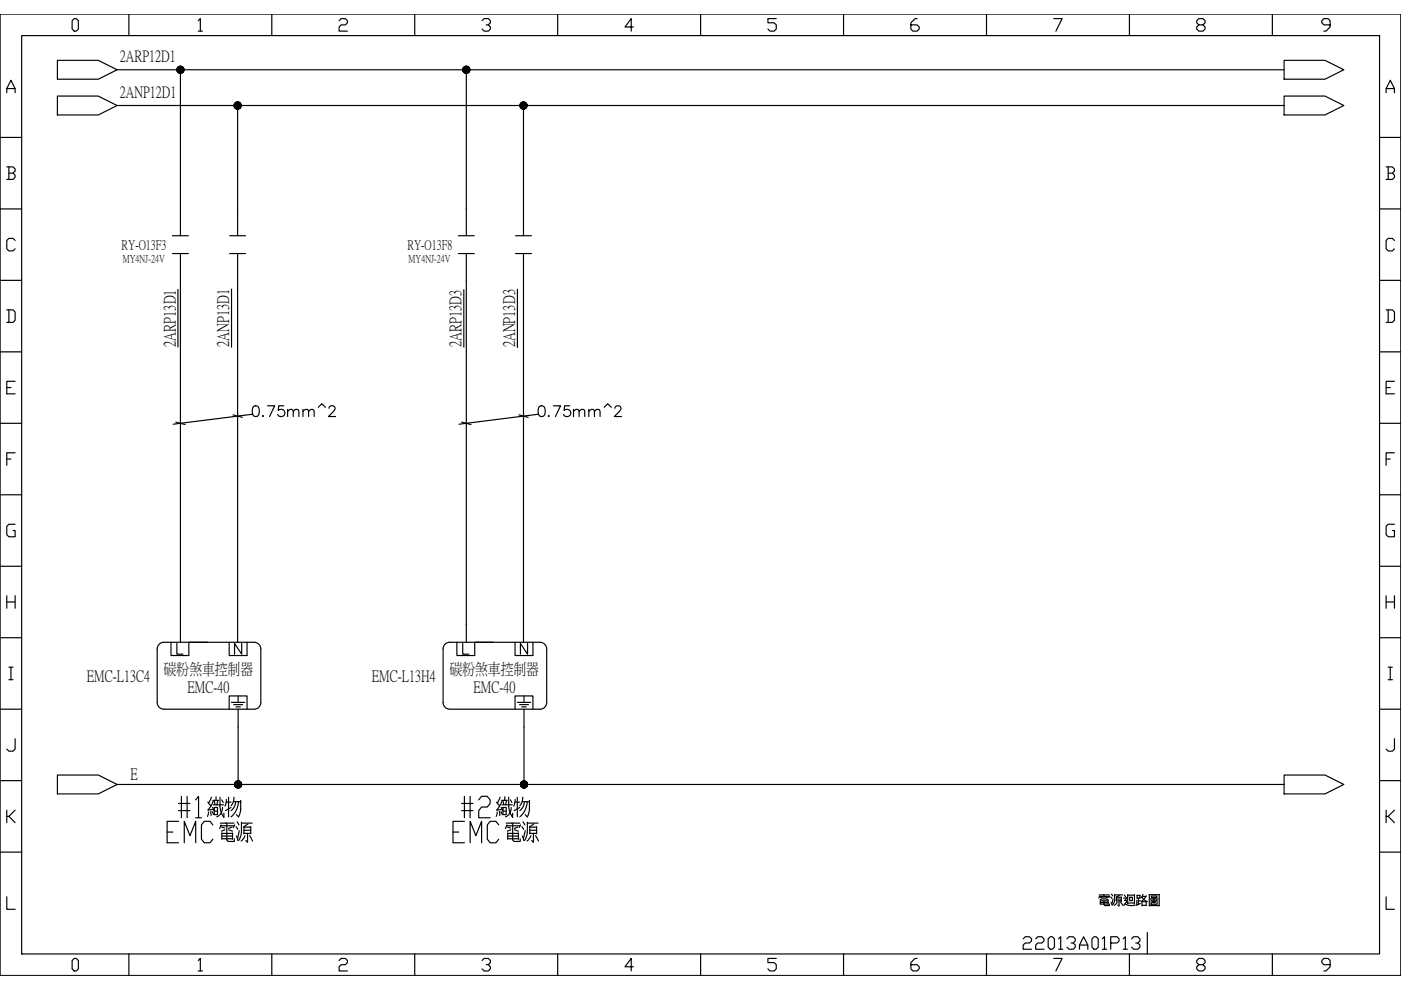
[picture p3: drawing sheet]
<svg xmlns="http://www.w3.org/2000/svg" width="297mm" height="210mm" viewBox="0 0 297 210" stroke-linecap="round" stroke-linejoin="round" font-family="sans-serif">
<defs><g id="words">
<g font-size="6.2">
<text x="60" y="89.6">mm^2</text>
<text x="120.6" y="89.6">mm^2</text>
<text x="215.9" y="202.5">22013A01P13</text>
</g>
<g font-size="5.7">
<text x="52.6" y="89.6">0.75</text>
<text x="113.2" y="89.6">0.75</text>
</g>
<g font-size="3.5">
<text x="37" y="73.5" transform="rotate(-90 37 73.5)">2ARP13D1</text>
<text x="48.4" y="73.6" transform="rotate(-90 48.4 73.6)">2ANP13D1</text>
<text x="97.6" y="73.6" transform="rotate(-90 97.6 73.6)">2ARP13D3</text>
<text x="109" y="73.7" transform="rotate(-90 109 73.7)">2ANP13D3</text>
</g>
<g font-size="3.4">
<text x="25.4" y="13">2ARP12D1</text>
<text x="25.4" y="20.6">2ANP12D1</text>
<text x="34.7" y="142.9">碳粉煞車控制器</text>
<text x="95.3" y="142.9">碳粉煞車控制器</text>
<text x="18.4" y="144.4">EMC-L13C4</text>
<text x="39.8" y="146.7">EMC-40</text>
<text x="78.9" y="144.4">EMC-L13H4</text>
<text x="100.4" y="146.7">EMC-40</text>
<text x="27.7" y="165.2">E</text>
</g>
<g font-size="2.8">
<text x="25.8" y="52.8">RY-O13F3</text>
<text x="86.4" y="52.8">RY-O13F8</text>
</g>
<g font-size="2.3">
<text x="26" y="55.5">MY4NJ-24V</text>
<text x="86.6" y="55.5">MY4NJ-24V</text>
</g>
</g></defs>
<g fill="none" stroke="#000" stroke-width=".25">
<path d="M1.4 19.7v-.9l.9-1.8 .9 1.8v.9M1.4 18.8h1.8M4.6 7.5h287.9v194.8h-287.9zM15.7 3.9h.5l.4 .5v1.8l-.4 .4h-.5l-.4-.4v-1.8zM27.3 3v4.5M42 4.4l.5-.5v2.7M42 6.6h.9M57.6 3v4.5M71.9 4.4l.4-.5h.9l.5 .5v.4l-.5 .5h-.9l-.4 .4v.9h1.8M87.9 3v4.5M102.2 4.4l.4-.5h.9l.5 .5v.4l-.5 .5h-.4M103.5 5.3l.5 .4v.5l-.5 .4h-.9l-.4-.4"/>
<path d="M118.2 3v4.5M134.3 5.7h-1.8l1.3-1.8v2.7M148.5 3v4.5M164.6 3.9h-1.8v.9h1.3l.5 .5v.9l-.5 .4h-.8l-.5-.4M178.8 3v4.5M194.4 3.9h-.4l-.9 .9v1.4l.5 .4h.8l.5-.4v-.5l-.5-.4h-1.3M209.2 3v4.5M223.4 3.9h1.8l-1.3 2.7M239.5 3v4.5M254.2 5.3l-.5-.5v-.4l.5-.5h.9l.4 .5v.4l-.4 .5h-.9l-.5 .4v.5l.5 .4h.9l.4-.4v-.5l-.4-.4M269.8 3v4.5M282 5.3h-1.3l-.5-.5v-.4l.5-.5h.9l.4 .5v1.3l-.9 .9h-.4"/>
<path d="M293.9 19.7v-.9l.9-1.8 .9 1.8v.9M293.9 18.8h1.8M297 3v203.8M.1 29.1h4.5M1.4 35.4h1.4l.4 .4v.5l-.4 .4M1.9 36.7h.9l.4 .5v.4l-.4 .4h-1.4M1.9 35.4v2.6M292.5 29.1h4.5M293.9 35.4h1.3l.5 .4v.5l-.5 .4M294.3 36.7h.9l.5 .5v.4l-.5 .4h-1.3M294.3 35.4v2.6M.1 44.3h4.5"/>
<path d="M.1 59.4h4.5M3.2 51l-.4-.5h-.9l-.5 .5v1.8l.5 .4h.9l.4-.4M292.5 44.3h4.5M292.5 59.4h4.5M295.7 51l-.5-.5h-.9l-.4 .5v1.8l.4 .4h.9l.5-.4M.1 74.6h4.5M1.4 65.7h1.4l.4 .4v1.8l-.4 .5h-1.4M1.9 65.7v2.7M292.5 74.6h4.5M293.9 65.7h1.3l.5 .4v1.8l-.5 .5h-1.3M294.3 65.7v2.7M.1 89.8h4.5"/>
<path d="M1.4 82.2h.9M1.4 97.3h.9M3.2 80.8h-1.8v2.7h1.8M3.2 96h-1.8v2.7M292.5 89.8h4.5M293.9 82.2h.9M293.9 97.3h.9M295.7 80.8h-1.8v2.7h1.8M295.7 96h-1.8v2.7M.1 104.9h4.5M3.2 111.2h-1.3l-.5 .4v1.8l.5 .4h1.3v-1.3h-.4M292.5 104.9h4.5"/>
<path d="M295.7 111.2h-1.4l-.4 .4v1.8l.4 .4h1.4v-1.3h-.5M.1 120.1h4.5M.1 135.2h4.5M1.4 126.3v2.7M1.4 127.6h1.8M3.2 126.3v2.7M292.5 120.1h4.5M292.5 135.2h4.5M293.9 127.6h1.8M293.9 126.3v2.7M295.7 126.3v2.7M.1 150.4h4.5"/>
<path d="M1.9 141.5h.9M1.9 144.1h.9M2.3 141.5v2.6M3.2 156.6v2.2l-.4 .5h-.9l-.5-.5M292.5 150.4h4.5M294.3 141.5h.9M294.3 144.1h.9M294.8 141.5v2.6M295.7 156.6v2.2l-.5 .5h-.9l-.4-.5M.1 165.5h4.5M1.4 171.8v2.6M1.9 173.1l1.3 1.3"/>
<path d="M3.2 171.8l-1.3 1.3h-.5M292.5 165.5h4.5M293.9 171.8v2.6M294.3 173.1l1.4 1.3M295.7 171.8l-1.4 1.3h-.4M.1 180.7h4.5M1.4 190.1v2.7h1.8M292.5 180.7h4.5M293.9 190.1v2.7h1.8M15.7 203.2h.5l.4 .5v1.7l-.4 .5h-.5l-.4-.5v-1.7zM27.3 202.3v4.5M42 203.7l.5-.5v2.7"/>
<path d="M42 205.9h.9M57.6 202.3v4.5M71.9 203.7l.4-.5h.9l.5 .5v.4l-.5 .4h-.9l-.4 .5v.9h1.8M87.9 202.3v4.5M102.2 203.7l.4-.5h.9l.5 .5v.4l-.5 .4h-.4M103.5 204.5l.5 .5v.4l-.5 .5h-.9l-.4-.5M118.2 202.3v4.5M134.3 205h-1.8l1.3-1.8v2.7M148.5 202.3v4.5M164.6 203.2h-1.8v.9h1.3l.5 .4v.9l-.5 .5h-.8l-.5-.5M178.8 202.3v4.5M194.4 203.2h-.4l-.9 .9v1.3l.5 .5h.8l.5-.5v-.4l-.5-.5h-1.3"/>
<path d="M209.2 202.3v4.5M223.4 203.2h1.8l-1.3 2.7M239.5 202.3v4.5M254.2 204.5l-.5-.4v-.4l.5-.5h.9l.4 .5v.4l-.4 .4h-.9l-.5 .5v.4l.5 .5h.9l.4-.5v-.4l-.4-.5M269.8 202.3v4.5M282 204.5h-1.3l-.5-.4v-.4l.5-.5h.9l.4 .5v1.3l-.9 .9h-.4"/>
</g>
<!-- layer: 0 -->
<g fill="#000" stroke="#000" stroke-width=".21">
<path d="M38.3 14.8h.7v.1zM98.9 14.8h.7v.1zM50.4 22.4h.7v.1zM111 22.4h.7v.1zM50.5 166.3h.7v.1zM111.1 166.3h.8l-.1 .1z"/>
<path d="M37.5 14.9v.1l.8-.2zM37.5 15l.8-.2-.7 .3zM37.6 15.1v.1l.7-.4z"/>
<path d="M37.5 14.6v.1l.8 .1zM37.5 14.7l.8 .1h-.8zM37.5 14.8v.1l.8-.1z"/>
<path d="M37.6 15.2l.1 .1 .6-.5zM37.7 15.3l.6-.5-.5 .6zM38.3 14.8l-.5 .6 .1 .1z"/>
<path d="M37.7 14.3h-.1l.7 .5zM37.6 14.3l.7 .5-.7-.4zM37.6 14.4l-.1 .2 .8 .2z"/>
<path d="M38.3 14.8l-.4 .7h.1zM38.3 14.8l-.2 .7h-.1zM38.3 14.8l-.2 .7 .2 .1z"/>
<path d="M37.9 14.1l.4 .7-.3-.7zM37.8 14.2l.1-.1 .4 .7zM37.7 14.3l.6 .5-.5-.6z"/>
<path d="M38.3 14.8v.8l.1-.1zM38.3 14.8l.2 .7h-.1zM38.3 14.8l.2 .7h.1z"/>
<path d="M38.3 14v.8l.1-.8zM38.1 14h.2v.8zM38 14.1l.3 .7-.2-.8z"/>
<path d="M38.3 14.8l.3 .7 .1-.1zM38.3 14.8l.5 .5-.1 .1zM38.3 14.8l.5 .5 .1-.1z"/>
<path d="M38.6 14.1l-.3 .7 .4-.6zM38.5 14.1h.1l-.3 .7zM38.4 14l-.1 .8 .2-.7z"/>
<path d="M38.3 14.8l.6 .4v-.1zM38.3 14.8l.7 .2-.1 .1zM38.3 14.8l.7 .2v-.1z"/>
<path d="M38.3 14.8l.6-.4v-.1zM38.3 14.8l.5-.5h.1zM38.7 14.2l-.4 .6 .5-.5z"/>
<path d="M38.3 14.8h.7v-.1zM38.3 14.8l.7-.2v.1zM38.3 14.8l.7-.2-.1-.2z"/>
<path d="M98.1 14.9v.1l.8-.2zM98.1 15l.8-.2-.7 .3zM98.2 15.1l.1 .1 .6-.4z"/>
<path d="M98.1 14.6v.1l.8 .1zM98.1 14.7l.8 .1h-.8zM98.1 14.8v.1l.8-.1z"/>
<path d="M98.3 15.2v.1l.6-.5zM98.3 15.3l.6-.5-.5 .6zM98.9 14.8l-.5 .6 .1 .1z"/>
<path d="M98.3 14.3l.6 .5zM98.3 14.3l.6 .5-.7-.4zM98.2 14.4l-.1 .2 .8 .2z"/>
<path d="M98.9 14.8l-.4 .7h.1zM98.9 14.8l-.2 .7h-.1zM98.9 14.8l-.2 .7 .2 .1z"/>
<path d="M98.5 14.1l.4 .7-.3-.7zM98.4 14.2l.1-.1 .4 .7zM98.3 14.3l.6 .5-.5-.6z"/>
<path d="M98.9 14.8v.8l.1-.1zM98.9 14.8l.2 .7h-.1zM98.9 14.8l.2 .7h.1z"/>
<path d="M98.9 14v.8l.1-.8zM98.7 14h.2v.8zM98.6 14.1l.3 .7-.2-.8z"/>
<path d="M98.9 14.8l.3 .7 .1-.1zM98.9 14.8l.5 .5-.1 .1zM98.9 14.8l.5 .5 .1-.1z"/>
<path d="M99.2 14.1l-.3 .7 .4-.6zM99.1 14.1h.1l-.3 .7zM99 14l-.1 .8 .2-.7z"/>
<path d="M98.9 14.8l.6 .4v-.1zM98.9 14.8l.7 .2-.1 .1zM98.9 14.8l.7 .2v-.1z"/>
<path d="M98.9 14.8l.6-.4v-.1zM98.9 14.8l.5-.5h.1zM99.3 14.2l-.4 .6 .5-.5z"/>
<path d="M98.9 14.8h.7v-.1zM98.9 14.8l.7-.2v.1zM98.9 14.8l.7-.2-.1-.2z"/>
<path d="M49.6 22.5l.1 .1 .7-.2zM49.7 22.6l.7-.2-.7 .3zM49.7 22.7l.1 .1 .6-.4z"/>
<path d="M49.7 22.1l-.1 .1 .8 .2zM49.6 22.2l.8 .2h-.8zM49.6 22.4v.1l.8-.1z"/>
<path d="M49.8 22.8v.1l.6-.5zM49.8 22.9l.6-.5-.5 .6zM50.4 22.4l-.5 .6h.1z"/>
<path d="M49.8 21.8v.1l.6 .5zM49.8 21.9l.6 .5-.7-.4zM49.7 22v.1l.7 .3z"/>
<path d="M50.4 22.4l-.4 .6 .1 .1zM50.4 22.4l-.1 .7h-.2zM50.4 22.4l-.1 .7h.1z"/>
<path d="M50 21.7l.4 .7-.3-.7zM49.9 21.8l.1-.1 .4 .7zM49.8 21.8l.6 .6-.5-.6z"/>
<path d="M50.4 22.4v.7h.1zM50.4 22.4l.2 .7h-.1zM50.4 22.4l.2 .7 .1-.1z"/>
<path d="M50.4 21.6v.8l.1-.8zM50.3 21.6h.1v.8zM50.1 21.7l.3 .7-.1-.8z"/>
<path d="M50.4 22.4l.3 .6h.1zM50.4 22.4l.5 .5-.1 .1zM50.4 22.4l.5 .5 .1-.1z"/>
<path d="M50.7 21.7l-.3 .7 .4-.6zM50.6 21.7h.1l-.3 .7zM50.5 21.6l-.1 .8 .2-.7z"/>
<path d="M50.4 22.4l.6 .4 .1-.1zM50.4 22.4l.7 .2v.1zM50.4 22.4l.7 .2v-.1z"/>
<path d="M50.4 22.4l.7-.4-.1-.1zM50.9 21.8l.1 .1-.6 .5zM50.8 21.8l-.4 .6 .5-.6z"/>
<path d="M50.4 22.4h.7v-.2zM50.4 22.4l.7-.3v.1zM50.4 22.4l.7-.3v-.1z"/>
<path d="M110.2 22.5l.1 .1 .7-.2zM110.3 22.6l.7-.2-.7 .3zM110.3 22.7l.1 .1 .6-.4z"/>
<path d="M110.3 22.1l-.1 .1 .8 .2zM110.2 22.2l.8 .2h-.8zM110.2 22.4v.1l.8-.1z"/>
<path d="M110.4 22.8l.1 .1 .5-.5zM110.5 22.9l.5-.5-.5 .6zM111 22.4l-.5 .6h.1z"/>
<path d="M110.5 21.8l-.1 .1 .6 .5zM110.4 21.9l.6 .5-.7-.4zM110.3 22v.1l.7 .3z"/>
<path d="M111 22.4l-.4 .6 .2 .1zM111 22.4l-.1 .7h-.1zM111 22.4l-.1 .7h.1z"/>
<path d="M110.6 21.7l.4 .7-.2-.7zM110.5 21.8l.1-.1 .4 .7zM110.5 21.8l.5 .6-.5-.6z"/>
<path d="M111 22.4v.7h.1zM111 22.4l.2 .7h-.1zM111 22.4l.2 .7 .1-.1z"/>
<path d="M111 21.6v.8l.1-.8zM110.9 21.6h.1v.8zM110.8 21.7l.2 .7-.1-.8z"/>
<path d="M111 22.4l.3 .6h.1zM111 22.4l.5 .5-.1 .1zM111 22.4l.5 .5 .1-.1z"/>
<path d="M111.3 21.7l-.3 .7 .4-.6zM111.2 21.7h.1l-.3 .7zM111.1 21.6l-.1 .8 .2-.7z"/>
<path d="M111 22.4l.6 .4 .1-.1zM111 22.4l.7 .2v.1zM111 22.4l.7 .2v-.1z"/>
<path d="M111 22.4l.7-.4-.1-.1zM111.5 21.8l.1 .1-.6 .5zM111.4 21.8l-.4 .6 .5-.6z"/>
<path d="M111 22.4h.7v-.2zM111 22.4l.7-.3v.1zM111 22.4l.7-.3v-.1z"/>
<path d="M49.7 166.4l.1 .2 .7-.3zM49.8 166.6l.7-.3-.7 .4zM49.8 166.7l.1 .1 .6-.5z"/>
<path d="M49.8 166.1l-.1 .1 .8 .1zM49.7 166.2l.8 .1h-.8zM49.7 166.3v.1l.8-.1z"/>
<path d="M49.9 166.8v.1l.6-.6zM49.9 166.9l.6-.6-.5 .6zM50.5 166.3l-.5 .6 .1 .1z"/>
<path d="M49.9 165.8v.1l.6 .4zM49.9 165.9l.6 .4-.7-.3zM49.8 166v.1l.7 .2z"/>
<path d="M50.5 166.3l-.4 .7h.2zM50.5 166.3l-.1 .8-.1-.1zM50.5 166.3l-.1 .8h.1z"/>
<path d="M50.1 165.6l.4 .7-.2-.7zM50 165.7l.1-.1 .4 .7zM49.9 165.8l.6 .5-.5-.6z"/>
<path d="M50.5 166.3v.8h.1zM50.5 166.3l.2 .7-.1 .1zM50.5 166.3l.2 .7h.1z"/>
<path d="M50.5 165.6v.7l.1-.7zM50.4 165.6h.1v.7zM50.3 165.6l.2 .7-.1-.7z"/>
<path d="M50.5 166.3l.3 .7 .1-.1zM50.5 166.3l.5 .6h-.1zM50.5 166.3l.5 .6 .1-.1z"/>
<path d="M50.8 165.6l-.3 .7 .4-.6zM50.7 165.6h.1l-.3 .7zM50.6 165.6l-.1 .7 .2-.7z"/>
<path d="M50.5 166.3l.6 .5 .1-.1zM50.5 166.3l.7 .3v.1zM50.5 166.3l.7 .3v-.2z"/>
<path d="M50.5 166.3l.7-.3-.1-.1zM51 165.8l.1 .1-.6 .4zM50.9 165.7l-.4 .6 .5-.5z"/>
<path d="M50.5 166.3h.7v-.1zM50.5 166.3l.7-.2v.1zM50.5 166.3l.7-.2v-.1z"/>
<path d="M110.3 166.4l.1 .2 .7-.3zM110.4 166.6l.7-.3-.7 .4zM110.4 166.7l.1 .1 .6-.5z"/>
<path d="M110.4 166.1l-.1 .1 .8 .1zM110.3 166.2l.8 .1h-.8zM110.3 166.3v.1l.8-.1z"/>
<path d="M110.5 166.8l.1 .1 .5-.6zM110.6 166.9l.5-.6-.4 .6zM111.1 166.3l-.4 .6 .1 .1z"/>
<path d="M110.6 165.8l-.1 .1 .6 .4zM110.5 165.9l.6 .4-.7-.3zM110.4 166v.1l.7 .2z"/>
<path d="M111.1 166.3l-.3 .7h.1zM111.1 166.3l-.1 .8-.1-.1zM111.1 166.3l-.1 .8h.1z"/>
<path d="M110.8 165.6l.3 .7-.2-.7zM110.7 165.7l.1-.1 .3 .7zM110.6 165.8l.5 .5-.4-.6z"/>
<path d="M111.1 166.3v.8h.1zM111.1 166.3l.2 .7-.1 .1zM111.1 166.3l.2 .7h.1z"/>
<path d="M111.1 165.6v.7l.1-.7zM111 165.6h.1v.7zM110.9 165.6l.2 .7-.1-.7z"/>
<path d="M111.1 166.3l.3 .7 .1-.1zM111.1 166.3l.5 .6h-.1zM111.1 166.3l.5 .6 .1-.1z"/>
<path d="M111.4 165.6l-.3 .7 .4-.6zM111.3 165.6h.1l-.3 .7zM111.2 165.6l-.1 .7 .2-.7z"/>
<path d="M111.1 166.3l.6 .5 .1-.1zM111.1 166.3l.7 .3v.1zM111.1 166.3l.7 .3v-.2z"/>
<path d="M111.1 166.3l.7-.3-.1-.1zM111.6 165.8l.1 .1-.6 .4zM111.5 165.7l-.4 .6 .5-.5z"/>
<path d="M111.1 166.3h.8l-.1-.1zM111.1 166.3l.7-.2v.1zM111.1 166.3l.7-.2v-.1z"/>
</g>
<g fill="none" stroke="#000" stroke-width=".25">
<path d="M12.2 12.8h8.6l4 2-4 2h-8.6zM24.8 14.8h247.5M38.3 14.8v35.2M98.9 14.8v35.2M272.3 12.8h8.6l4 2-4 2h-8.6zM12.2 20.4h8.6l4 2-4 2h-8.6zM24.8 22.4h247.5M50.4 22.4v27.6M111 22.4v27.6M272.3 20.4h8.6l4 2-4 2h-8.6zM36.6 53.8h3.3M36.6 50h3.3"/>
<path d="M38.3 53.8v82.4M48.7 53.8h3.4M48.7 50h3.4M50.4 53.8v82.4M97.2 53.8h3.4M97.2 50h3.4M98.9 53.8v82.4M109.3 53.8h3.4M109.3 50h3.4M111 53.8v82.4M37.7 61.4v12.1M49.1 61.3v12.3"/>
<path d="M98.3 61.4v12.2M109.7 61.3v12.4M33.9 136.4l.8-.2h19.2a1.42 1.42 0 0 1 1.4 1.4v11.4a1.4 1.4 0 0 1-1.4 1.4h-19.2a1.4 1.4 0 0 1-1.4-1.4v-11.4l.1-.5zM36.3 136.2v2.8h3.7v-2.8M37.5 136.4v2.3h1.3M48.6 136.2v2.8h3.8v-2.8M51.2 136.4v2.3l-1.5-2.3v2.3M94.5 136.4l.8-.2h19.2a1.42 1.42 0 0 1 1.4 1.4v11.4a1.4 1.4 0 0 1-1.4 1.4h-19.2a1.4 1.4 0 0 1-1.4-1.4v-11.4l.1-.5zM96.9 136.2v2.8h3.8v-2.8M98.1 136.4v2.3h1.3M109.2 136.2v2.8h3.8v-2.8M111.9 136.4v2.3l-1.6-2.3v2.3"/>
<path d="M48.6 150.4v-2.8h3.8v2.8M49.1 148.9h2.8M49.5 149.4h1.9M50 149.9h1M50.5 150.4v15.9M50.5 147.6v1.3M109.2 150.4v-2.8h3.8v2.8M109.7 148.9h2.8M110.2 149.4h1.8M110.6 149.9h1M111.1 150.4v15.9M111.1 147.6v1.3"/>
<path d="M12.2 164.3h8.6l4 2-4 2h-8.6zM24.8 166.3h247.5M35.4 176.4h1.2M37.9 171.9h2.4M37.9 170.4h2.4M37.9 174.1h-2.5v4.6h2.5M38.5 168.8v4.6M39.1 178.7v-4.6l1.2 3.1 1.2-3.1v4.6M39.7 168.8v4.6M41.5 169.6l.6-.8v4.6M41.5 173.4h1.2M44.1 170.1l.6 .8"/>
<path d="M44.2 172.2l-.2 .9M44.7 172.1v.8M44.8 169l-.6 1.3M45 172.1l.3 .6M45 171.2l.3 .7M45.1 169.7h1.2M45.1 174.9l-.6-.8h-1.2l-.6 .8v3l.6 .8h1.2l.6-.8M45.2 169.9l-1.1 1.8M45.2 170.6h2.2M45.3 171.6l-1.2 .2M45.4 171.2h.7v1.5h-.7zM45.4 172h.7"/>
<path d="M45.4 169.8l.2 .7M45.8 168.9v.8M46.2 169.8l-.2 .8M46.6 169v.5a5 5 0 0 0 .9 3.8v-.9M46.7 174.5h2.9M46.8 175.1h2.9M46.9 174.9l-.3 .8M47 169.6l.3 .6M47 176.7h2.3M47 177.8h2.3M47 177.3h2.3M47 176.6v1.3"/>
<path d="M47 175.4l.6 .2M47.2 171.2a2.04 2.04 0 0 1-1.2 2M47.7 175.9l-.8 .3M47.9 170.1h1.1M48 169.5l-.3 1.4M48.1 174.5v3.5M48.5 169v4.2M48.5 175.9l.8 .3M49 171.2l-1.2 .7M49.2 175.4l-.7 .3M49.3 176.6v1.3M49.5 170h1.5"/>
<path d="M49.6 169l-.1 .8-.5 1M49.7 177.8v.6h-1.2l-.2-.1-.2-.4M49.8 174.9l-.3 .6M50 170a2.39 2.39 0 0 1-1 1.9M50.1 175.3l.3 .5M50.1 177.3l.3 .9M50.3 174.2l.4 .7M50.6 170a4.5 4.5 0 0 1-1.6 3.2M50.7 176.1l-.3 1.7M51 169.7l-.1 2.9-.3 .6-.5-.5M51.2 174.3l-.1 2.6-.5 1.3M51.2 174.5h2.3"/>
<path d="M51.7 176h1.5M51.7 176.7h1.5M51.7 175.2v1.6M52 177.2l-.4 .6-.5 .5M52.5 176.7v1.9l-.4-.4M52.6 174.7l-.9 .6M52.9 177.2l.6 1.1M53.2 175.3l-1.5 .1M53.2 175.4v1.4M96 176.4h1.3M97.9 171.9h2.4M97.9 170.4h2.4"/>
<path d="M98.5 168.8v4.6M98.5 174.1h-2.5v4.6h2.5M99.7 168.8v4.6M99.7 178.7v-4.6l1.2 3.1 1.2-3.1v4.6M101.5 169.6l.6-.8h1.2l.6 .8v.8l-.6 .7h-1.2l-.6 .8v1.5h2.4M105.3 170.1l.7 .8M105.4 172.2l-.2 .9M105.7 174.9l-.6-.8h-1.2l-.6 .8v3l.6 .8h1.2l.6-.8M105.9 172.1l.1 .8M106 169l-.6 1.3M106.2 172.1l.3 .6M106.3 171.2l.3 .7"/>
<path d="M106.3 169.7h1.3M106.4 170.6h2.2M106.4 169.9l-1 1.8M106.5 171.6l-1.2 .2M106.6 171.2h.7v1.5h-.7zM106.6 172h.7M106.6 169.8l.2 .7M107 168.9v.8M107.3 174.5h2.9M107.4 169.8l-.2 .8M107.4 175.1h2.9M107.5 174.9l-.3 .8"/>
<path d="M107.6 176.7h2.3M107.6 177.8h2.3M107.6 177.3h2.3M107.6 176.6v1.3M107.6 175.4l.6 .2M107.9 169v.5a5 5 0 0 0 .8 3.8v-.9M108.2 169.6l.3 .6M108.3 175.9l-.7 .3M108.4 171.2a2.04 2.04 0 0 1-1.2 2M108.7 174.5v3.5M109.1 175.9l.8 .3M109.1 170.1h1.1"/>
<path d="M109.2 169.5l-.3 1.4M109.7 169v4.2M109.8 175.4l-.7 .3M109.9 176.6v1.3M110.2 171.2l-1.2 .7M110.3 177.8v.6h-1.2l-.2-.1-.2-.4M110.4 174.9l-.3 .6M110.7 175.3l.3 .5M110.7 170h1.6M110.7 177.3l.3 .9M110.8 169l-.1 .8-.5 1M110.9 174.2l.4 .7"/>
<path d="M111.2 170a2.39 2.39 0 0 1-1 1.9M111.3 176.1l-.3 1.7M111.8 170a4.5 4.5 0 0 1-1.6 3.2M111.8 174.3v2.6l-.6 1.3M111.8 174.5h2.3M112.3 169.7l-.2 2.9-.3 .6-.5-.5M112.3 176h1.5M112.3 176.7h1.5M112.3 175.2v1.6M112.6 177.2l-.4 .6-.5 .5M113.1 176.7v1.9l-.4-.4M113.2 174.7l-.9 .6"/>
<path d="M113.5 177.2l.6 1.1M113.8 175.3l-1.5 .1M113.8 175.4v1.4M272.3 164.3h8.6l4 2-4 2h-8.6z"/>
</g>
<path d="M37.3 89.5l1.9 .5M49.4 88l2 .5M53.5 87.8l-16.8 2.1M97.9 89.5l2 .5M110 88l2 .5M114.1 87.8l-16.8 2.1" fill="none" stroke="#000" stroke-width=".25"/>
<g fill="none" stroke="#000" stroke-width=".25">
<path d="M233.1 189.7h2.1M233.1 190.1h2.1M233.2 190l-.2 .4M233.3 191h1.6M233.3 191.7h1.6M233.3 191.3h1.6M233.3 191v.7M233.3 190.2l.4 .2M233.8 190.6l-.6 .1M234.1 189.7v2.1M234.3 190.6l.6 .1M234.8 190.2l-.5 .2"/>
<path d="M234.9 191v.7M235.2 191.7v.3h-.9l-.2-.3M235.3 190l-.2 .3M235.5 190.2l.3 .3M235.6 191.3l.2 .6M235.7 189.6l.2 .4M236 190.7l-.3 1M236.3 189.6v1.3l-.4 1M236.3 189.7h1.7M236.7 190.6h1.1M236.7 191h1.1M236.7 190.1v1"/>
<path d="M236.9 191.3l-.6 .6M237.3 191v1.1l-.3-.2M237.3 189.9l-.6 .3M237.6 191.3l.4 .6M237.8 190.2h-1.1M237.8 190.2v.9M238.2 190.4h.7M238.4 189.7l.2 .4M238.5 190.9h.3v.3l-.5 .8M238.5 191.7l1.3 .3 .8-.1M238.9 190.3l-.5 .7M239.1 189.7v1.9"/>
<path d="M239.1 191.5h1.4M239.1 189.8h1.4M239.5 190.2h.6v.8h-.6zM240.5 189.7v2M241 190.9v1M241.1 189.8v.7M241.1 189.9h.6M241.4 191h.4M241.4 190.5v1.3M241.7 189.8v.6h-.6M241.8 191.6l-.9 .4M242.1 190.2l.5 .6 .7 .4"/>
<path d="M242.1 191.2h.9M242.1 191.1v.9h.9M242.1 192v.1M242.2 190.1h.8M242.3 189.6l-.4 .8M243 189.9l-.4 .7-.6 .5M243 191.1v.9M243.7 189.6v2.5M243.7 189.7h2.1M243.7 192h2.1M243.8 190.6h1.8M244.1 190.8h1.2v.9h-1.2z"/>
<path d="M244.1 190h1.2v.3h-1.2zM244.4 191.1v.3h.5v-.3h-.5M244.7 190.3v.5M245.8 189.6v2.5"/>
</g>
<path d="M0 3h297v203.8h-297z" fill="none" stroke="#000" stroke-width=".21"/>
<use href="#words"/>
</svg>
